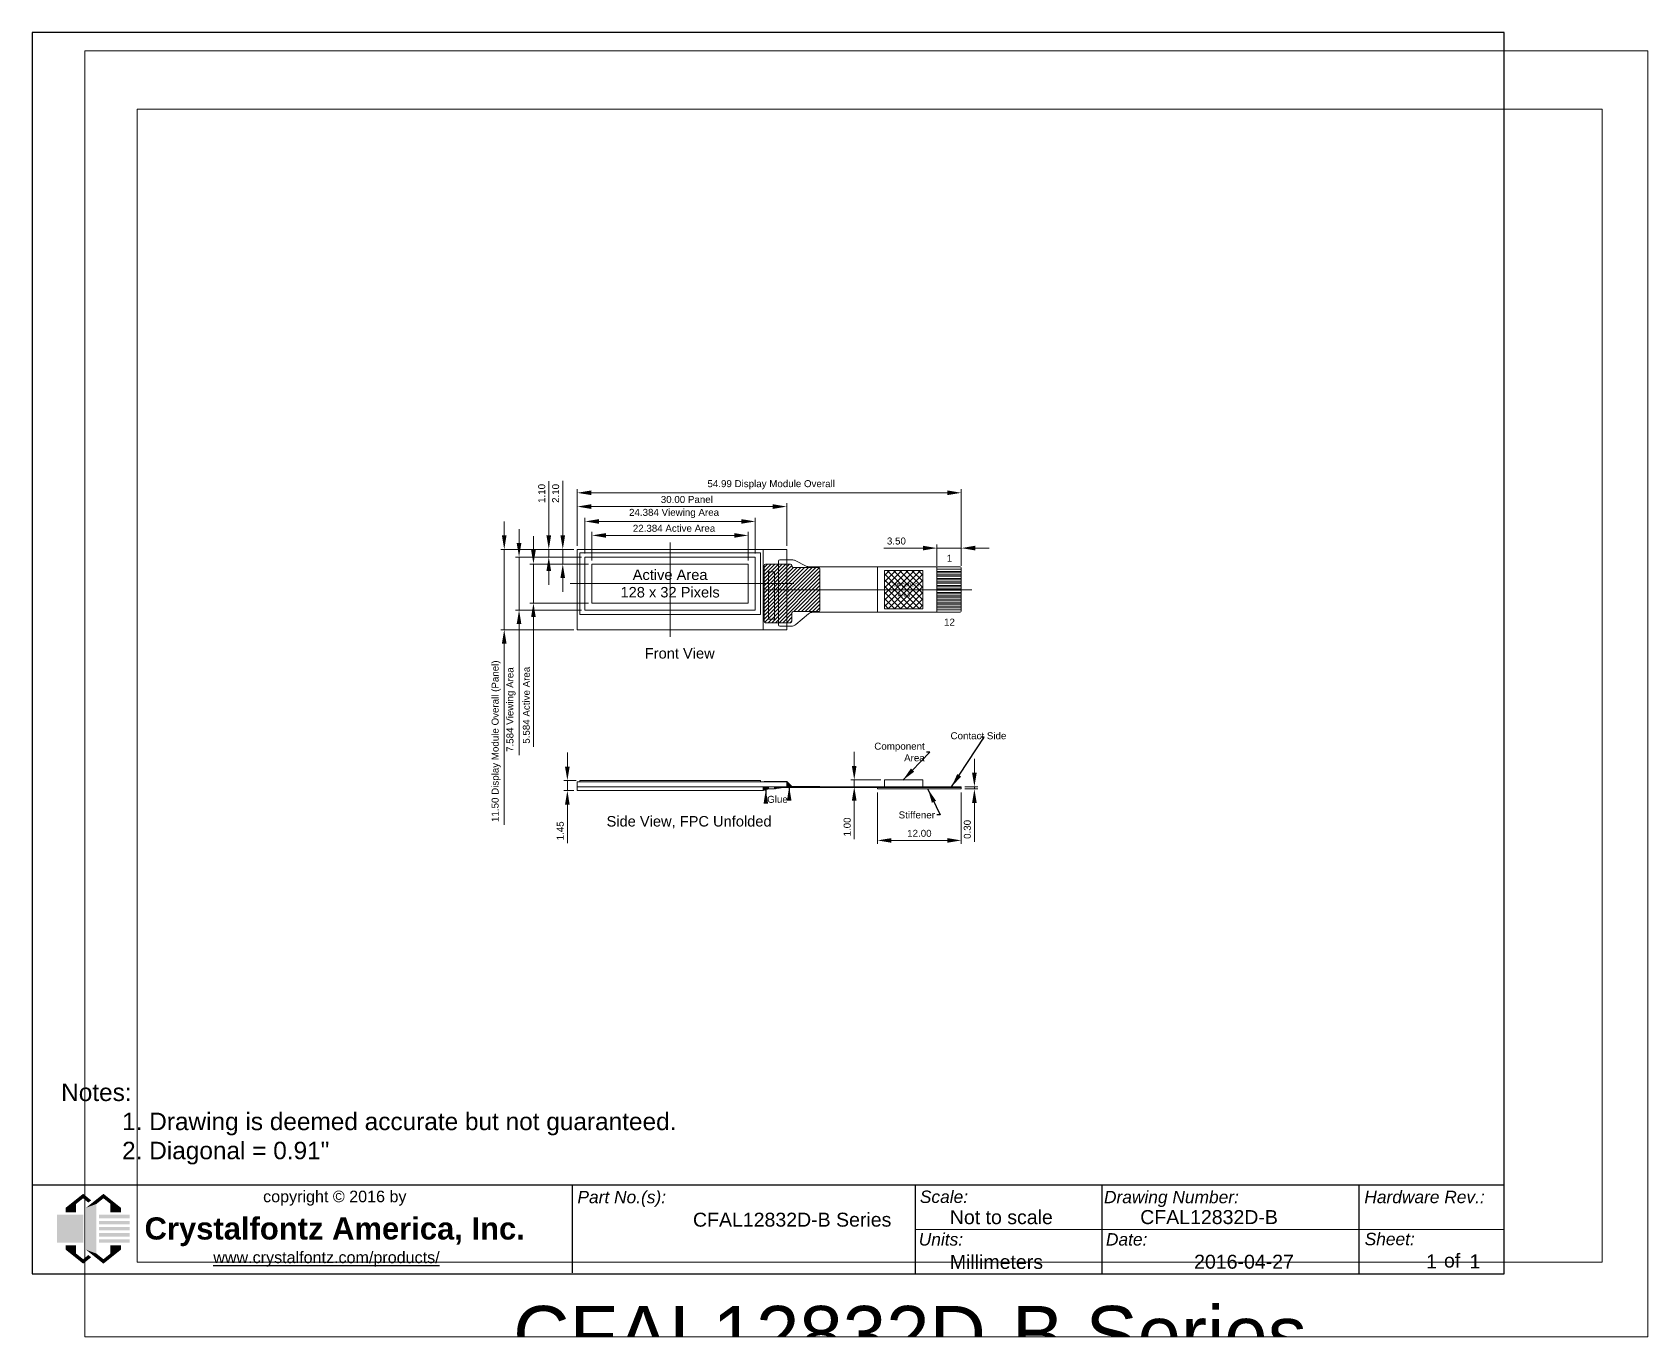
# Paper-space layout 'CFAL12832D-B Series' of a CAD drawing. Extents: x 97 to 328, y 52 to 238.
# The model-space entities are those that its viewports show. They can reach past a viewport. Long polylines and large blocks are cut down to what shows.
import ezdxf
from ezdxf.lldxf.tags import DXFTag

# ---------------------------------------------------------------- set-up
doc = ezdxf.new("R2010")
doc.units = 0
doc.layers.get('0').update_dxf_attribs({"lineweight": 13})
doc.layers.get('DEFPOINTS').update_dxf_attribs({"color": 252, "lineweight": 13})
for name, color, linetype, lineweight in [('Active Area', 6, 'Continuous', 13), ('Blue Dimensions', 5, 'Continuous', 13), ('FPC', 30, 'Continuous', 13), ('Red Center Line', 1, 'DASHED', 13), ('Text', 7, 'Continuous', 13)]:
    doc.layers.add(name, color=color, linetype=linetype, lineweight=lineweight)
doc.layers.add('Blue Border', color=5, linetype='Continuous')
doc.layers.add('Blue Border Labels', color=7, linetype='Continuous')
doc.layers.add('VIEWPORT', color=8, linetype='Continuous', lineweight=13, plot=False)
doc.styles.get("Standard").update_dxf_attribs({"font": 'arial.ttf'})
doc.styles.add('STYLE1', font='arial.ttf')
tags = doc.linetypes.add('DASHED', pattern=[0.75, 0.5, -0.25]).pattern_tags.tags
tags[6:7] = [DXFTag(74, 4), DXFTag(75, 0), DXFTag(340, '0'), DXFTag(46, 1.0), DXFTag(50, 0.0), DXFTag(44, 0.0), DXFTag(45, 0.0)]
tags[4:5] = [DXFTag(74, 4), DXFTag(75, 0), DXFTag(340, '0'), DXFTag(46, 1.0), DXFTag(50, 0.0), DXFTag(44, 0.0), DXFTag(45, 0.0)]
doc.dimstyles.new('Cfontz_mm', dxfattribs={"dimtxt": 2, "dimasz": 2, "dimexe": 0.5, "dimexo": 0.5, "dimgap": 0.5, "dimtad": 1, "dimzin": 4, "dimdsep": 46, "dimtxsty": 'STYLE1', "dimcen": 1.25, "dimclrd": 256, "dimclre": 256, "dimclrt": 256, "dimadec": 0, "dimazin": 0, "dimtp": 0.5, "dimtm": 0.5, "dimtfac": 1, "dimtmove": 0, "dimatfit": 1, "dimfxl": 1, "dimtolj": 1, "dimtzin": 0, "dimlwd": -1, "dimlwe": -1, "dimarcsym": 0})
doc.dimstyles.get("Standard").update_dxf_attribs({"dimtxt": 2.5, "dimasz": 2, "dimexe": 0.5, "dimexo": 1, "dimgap": 1, "dimtad": 1, "dimdsep": 46, "dimtxsty": 'STYLE1', "dimcen": 2.5, "dimadec": 0, "dimazin": 0, "dimtfac": 1, "dimtmove": 0, "dimatfit": 3, "dimfxl": 1, "dimtolj": 1, "dimtzin": 0, "dimarcsym": 0})
pattern_1 = [(45, (440.08405, 354.3371), (-0.08838835, 0.08838835), []), (135, (440.08405, 354.3371), (-0.26516504, 0.08838835), [0.3125, -0.1875])]

psp = doc.layouts.new('CFAL12832D-B Series')

# ---------------------------------------------------------------- texts
at = {"layer": 'Text', "insert": (100.21, 87.84), "char_height": 2.5, "width": 107.32, "attachment_point": 1}
psp.add_mtext(' Notes:  \\P          1. Drawing is deemed accurate but not guaranteed.\\P          2. Diagonal = 0.91"', dxfattribs=at)

msp = doc.modelspace()

# ---------------------------------------------------------------- texts
at = {"layer": 'DEFPOINTS', "insert": (510.6257, 316.794), "char_height": 8, "width": 172.975569, "attachment_point": 2}
msp.add_mtext('CFAL12832D-B Series', dxfattribs=at)
at = {"layer": 'Text'}
for s, insert, char_height, attachment_point in [('1', (516.2947, 423.8693), 1, 5), ('Active Area\\P128 x 32 Pixels', (476.2748, 420.2455), 1.5, 5), ('Component', (511.9805, 420.049), 0.6, 6), ('Area', (510.6358, 418.6523), 0.6, 6), ('12', (516.2947, 414.7245), 1, 5), ('Glue', (491.6591, 389.3371), 1, 5), ('Stiffener', (514.2166, 387.1023), 1, 6)]:
    msp.add_mtext(s, dxfattribs=dict(at, insert=insert, char_height=char_height, attachment_point=attachment_point))
for s, insert, char_height, width, attachment_point in [('\\pi7.7994;{\\C0;Front View}', (464.8502, 411.0055), 1.5, 25.425445, 1), ('Contact Side', (524.4411, 398.4445), 1, 7.862276, 6), ('Component\\PArea', (512.7451, 396.1133), 1, 5.119643, 6), ('{\\C0;Side View, FPC Unfolded}', (467.1702, 386.9517), 1.5, 27.345021, 1)]:
    msp.add_mtext(s, dxfattribs=dict(at, insert=insert, char_height=char_height, width=width, attachment_point=attachment_point))

# ---------------------------------------------------------------- blocks, each defined once
blk = doc.blocks.new('CFA_BORDER')
at = {"layer": 'Blue Border'}
for p, q in [((210.82, 12.7), (0, 12.7)), ((77.39, 0.16), (77.39, 12.7)), ((126.45, 12.66), (126.45, 0)), ((153.22, 0), (153.22, 12.7)), ((190.04, 0), (190.04, 12.7)), ((210.82, 6.35), (126.45, 6.33))]:
    blk.add_line(p, q, dxfattribs=at)
blk.add_lwpolyline([(0, 0), (210.82, 0), (210.82, 177.8), (0, 177.8)], close=True, dxfattribs=at)
at = {"layer": 'Red Center Line'}
for points in [[(4.78, 9.47), (7.28, 11.47), (6.28, 10.03), (7.28, 10.83)], [(6.28, 8.84), (4.78, 8.84), (6.28, 10.03), (4.78, 9.47)], [(7.28, 10.83), (8.03, 10.22), (7.28, 11.47), (8.43, 10.54)], [(7.69, 9.47), (10.19, 11.47), (9.19, 10.03), (10.19, 10.83)], [(7.69, 9.47), (7.69, 3.47), (9.19, 10.03), (9.19, 2.91)], [(10.19, 10.83), (10.19, 11.47), (11.69, 9.63), (12.69, 9.47)], [(11.19, 8.84), (11.19, 10.03), (11.69, 8.84), (11.69, 9.63)], [(11.69, 8.84), (11.69, 9.63), (12.69, 8.84), (12.69, 9.47)], [(3.53, 8.47), (7.31, 8.47), (3.53, 4.47), (7.31, 4.47)], [(9.56, 7.97), (9.56, 8.47), (13.94, 7.97), (13.94, 8.47)], [(9.56, 7.59), (9.56, 7.09), (13.94, 7.59), (13.94, 7.09)], [(9.56, 6.72), (9.56, 6.22), (13.94, 6.72), (13.94, 6.22)], [(9.56, 5.34), (9.56, 5.84), (13.94, 5.34), (13.94, 5.84)], [(9.56, 4.47), (9.56, 4.97), (13.94, 4.47), (13.94, 4.97)], [(4.78, 4.09), (6.28, 4.09), (4.78, 3.47), (6.28, 2.91)], [(4.78, 3.47), (7.28, 1.47), (6.28, 2.91), (7.28, 2.11)], [(7.28, 1.47), (7.28, 2.11), (8.43, 2.39), (8.03, 2.71)], [(7.69, 3.47), (10.19, 1.47), (9.19, 2.91), (10.19, 2.11)], [(10.19, 1.47), (10.19, 2.11), (12.69, 3.47), (11.69, 3.31)], [(11.19, 4.09), (11.69, 4.09), (11.19, 2.91), (11.69, 3.31)], [(11.69, 4.09), (11.69, 3.31), (12.69, 4.09), (12.69, 3.47)]]:
    blk.add_solid(points, dxfattribs=at)
at = {"layer": 'Blue Border Labels', "attachment_point": 1}
for s, insert, char_height, width in [('copyright © 2016 by', (33.06, 11.92), 1.65, 20.9522), ('{\\fArial|b0|i1|c0|p34;Part No.(s):}', (78.08, 11.9), 1.778, 12.9428), ('{\\fArial|b0|i1|c0|p34;Scale:}', (127.13, 11.94), 1.778, 5.7923), ('{\\fArial|b0|i1|c0|p34;Drawing Number:}', (153.5, 11.9), 1.778, 20.0474), ('{\\fArial|b0|i1|c0|p34;Hardware Rev.:}', (190.79, 11.91), 1.778, 17.4127), ('{\\fArial|b1|i0|c0|p34;Crystalfontz America, Inc.}', (16.08, 8.1), 3.175, 54.6748), ('{\\fArial|b0|i1|c0|p34;Units:}', (126.97, 5.84), 1.778, 5.7923), ('{\\fArial|b0|i1|c0|p34;Date:}', (153.78, 5.84), 1.778, 6.5003), ('{\\fArial|b0|i1|c0|p34;Sheet:}', (190.84, 5.89), 1.778, 6.8164), ('{\\Lwww.crystalfontz.com/products/}', (25.92, 3.2), 1.651, 34.0431), ('of', (202.2, 2.92), 2, 2.8831)]:
    blk.add_mtext(s, dxfattribs=dict(at, insert=insert, char_height=char_height, width=width))
blk = doc.blocks.new('Cfontz_Border')
at = {"layer": 'Blue Border'}
blk.add_blockref('CFA_BORDER', (0, 0), dxfattribs=at)
for tag, p in [('CFAH1234X-XXX-XX', (94.64, 6.77)), ('CFAH1234X_MASTER', (158.69, 7.14)), ('VA', (197.93, 7.14)), ('CFAH1234X-XXX-XX', (94.64, 3.79)), ('CFAH1234X-XXX-XX', (94.64, 0.74)), ('MILLIMETERS', (131.42, 0.72)), ('2008/01/01', (166.41, 0.75)), ('1', (199.64, 0.79)), ('1', (205.86, 0.79))]:
    blk.add_attdef(tag, p, '', height=2, dxfattribs=at)
at = {"layer": 'Blue Border Labels'}
for tag, p in [('CFAH1234X-XXX-XX', (94.64, 9.76)), ('NOT_TO_SCALE', (131.42, 7.12))]:
    blk.add_attdef(tag, p, '', height=2, dxfattribs=at)
blk = doc.blocks.new('*D4')
at = {"layer": 'Blue Dimensions', "transparency": 16777216}
for p, q in [((461.56, 394.04), (461.56, 396.04)), ((462.84, 392.04), (461.06, 392.04)), ((461.56, 392.04), (461.56, 390.59)), ((462.48, 390.59), (461.06, 390.59)), ((461.56, 388.59), (461.56, 383.08))]:
    blk.add_line(p, q, dxfattribs=at)
for points in [[(461.22, 394.04), (461.89, 394.04), (461.56, 392.04)], [(461.22, 388.59), (461.89, 388.59), (461.56, 390.59)]]:
    blk.add_solid(points, dxfattribs=at)
at = {"layer": 'DEFPOINTS', "color": 0, "transparency": 16777216}
for p in [(461.56, 392.04), (463.34, 392.04), (462.98, 390.59)]:
    blk.add_point(p, dxfattribs=at)
at = {"layer": 'Blue Dimensions', "transparency": 16777216, "insert": (460.55, 384.83), "char_height": 1, "attachment_point": 5, "rotation": 90, "style": 'STYLE1'}
blk.add_mtext('\\A1;1.45', dxfattribs=at)
blk = doc.blocks.new('*D5')
at = {"layer": 'Blue Dimensions', "transparency": 16777216}
for p, q in [((519.86, 393.14), (519.86, 395.14)), ((518.48, 391.14), (520.36, 391.14)), ((519.86, 391.14), (519.86, 390.84)), ((518.48, 390.84), (520.36, 390.84)), ((519.86, 388.84), (519.86, 383.24))]:
    blk.add_line(p, q, dxfattribs=at)
for points in [[(519.53, 393.14), (520.19, 393.14), (519.86, 391.14)], [(519.53, 388.84), (520.19, 388.84), (519.86, 390.84)]]:
    blk.add_solid(points, dxfattribs=at)
at = {"layer": 'DEFPOINTS', "color": 0, "transparency": 16777216}
for p in [(517.98, 391.14), (519.86, 391.14), (517.98, 390.84)]:
    blk.add_point(p, dxfattribs=at)
at = {"layer": 'Blue Dimensions', "transparency": 16777216, "insert": (518.85, 385.04), "char_height": 1, "attachment_point": 5, "rotation": 90, "style": 'STYLE1'}
blk.add_mtext('\\A1;0.30', dxfattribs=at)
blk = doc.blocks.new('*D6')
at = {"layer": 'Blue Dimensions', "transparency": 16777216}
for p, q in [((502.65, 394.14), (502.65, 396.14)), ((506.48, 392.14), (502.15, 392.14)), ((506.48, 391.14), (502.15, 391.14)), ((502.65, 392.14), (502.65, 391.14)), ((502.65, 389.14), (502.65, 383.64))]:
    blk.add_line(p, q, dxfattribs=at)
for points in [[(502.31, 394.14), (502.98, 394.14), (502.65, 392.14)], [(502.31, 389.14), (502.98, 389.14), (502.65, 391.14)]]:
    blk.add_solid(points, dxfattribs=at)
at = {"layer": 'DEFPOINTS', "color": 0, "transparency": 16777216}
for p in [(502.65, 392.14), (506.98, 392.14), (506.98, 391.14)]:
    blk.add_point(p, dxfattribs=at)
at = {"layer": 'Blue Dimensions', "transparency": 16777216, "insert": (501.64, 385.39), "char_height": 1, "attachment_point": 5, "rotation": 90, "style": 'STYLE1'}
blk.add_mtext('\\A1;1.00', dxfattribs=at)
blk = doc.blocks.new('*D7')
at = {"layer": 'Blue Dimensions', "transparency": 16777216}
for p, q in [((505.98, 390.34), (505.98, 382.96)), ((517.98, 390.34), (517.98, 382.96)), ((507.98, 383.46), (515.98, 383.46))]:
    blk.add_line(p, q, dxfattribs=at)
for points in [[(507.98, 383.79), (507.98, 383.13), (505.98, 383.46)], [(515.98, 383.79), (515.98, 383.13), (517.98, 383.46)]]:
    blk.add_solid(points, dxfattribs=at)
at = {"layer": 'DEFPOINTS', "color": 0, "transparency": 16777216}
for p in [(505.98, 390.84), (517.98, 390.84), (517.98, 383.46)]:
    blk.add_point(p, dxfattribs=at)
at = {"layer": 'Blue Dimensions', "transparency": 16777216, "insert": (511.98, 384.47), "char_height": 1, "attachment_point": 5, "style": 'STYLE1'}
blk.add_mtext('\\A1;12.00', dxfattribs=at)
blk = doc.blocks.new('*D8')
at = {"layer": 'Blue Dimensions', "transparency": 16777216}
for p, q in [((465.08, 423.54), (465.08, 427.64)), ((485.47, 427.14), (467.08, 427.14)), ((487.47, 423.54), (487.47, 427.64))]:
    blk.add_line(p, q, dxfattribs=at)
for points in [[(467.08, 427.47), (467.08, 426.81), (465.08, 427.14)], [(485.47, 427.47), (485.47, 426.81), (487.47, 427.14)]]:
    blk.add_solid(points, dxfattribs=at)
at = {"layer": 'DEFPOINTS', "color": 0, "transparency": 16777216}
for p in [(465.08, 427.14), (465.08, 423.04), (487.47, 423.04)]:
    blk.add_point(p, dxfattribs=at)
at = {"layer": 'Blue Dimensions', "transparency": 16777216, "insert": (476.84, 428.15), "char_height": 1, "attachment_point": 5, "style": 'STYLE1'}
blk.add_mtext('\\A1;22.384 Active Area', dxfattribs=at)
blk = doc.blocks.new('*D9')
at = {"layer": 'Blue Dimensions', "transparency": 16777216}
for p, q in [((464.08, 424.54), (464.08, 429.64)), ((486.47, 429.14), (466.08, 429.14)), ((488.47, 424.54), (488.47, 429.64))]:
    blk.add_line(p, q, dxfattribs=at)
for points in [[(466.08, 429.47), (466.08, 428.81), (464.08, 429.14)], [(486.47, 429.47), (486.47, 428.81), (488.47, 429.14)]]:
    blk.add_solid(points, dxfattribs=at)
at = {"layer": 'DEFPOINTS', "color": 0, "transparency": 16777216}
for p in [(464.08, 429.14), (464.08, 424.04), (488.47, 424.04)]:
    blk.add_point(p, dxfattribs=at)
at = {"layer": 'Blue Dimensions', "transparency": 16777216, "insert": (476.84, 430.29), "char_height": 1, "attachment_point": 5, "style": 'STYLE1'}
blk.add_mtext('\\A1;24.384 Viewing Area', dxfattribs=at)
blk = doc.blocks.new('*D10')
at = {"layer": 'Blue Dimensions', "transparency": 16777216}
for p, q in [((462.98, 425.64), (462.98, 431.77)), ((490.98, 431.27), (464.98, 431.27)), ((492.98, 425.64), (492.98, 431.77))]:
    blk.add_line(p, q, dxfattribs=at)
for points in [[(464.98, 431.6), (464.98, 430.93), (462.98, 431.27)], [(490.98, 431.6), (490.98, 430.93), (492.98, 431.27)]]:
    blk.add_solid(points, dxfattribs=at)
at = {"layer": 'DEFPOINTS', "color": 0, "transparency": 16777216}
for p in [(462.98, 431.27), (462.98, 425.14), (492.98, 425.14)]:
    blk.add_point(p, dxfattribs=at)
at = {"layer": 'Blue Dimensions', "transparency": 16777216, "insert": (478.67, 432.28), "char_height": 1, "attachment_point": 5, "style": 'STYLE1'}
blk.add_mtext('\\A1;30.00 Panel', dxfattribs=at)
blk = doc.blocks.new('*D11')
at = {"layer": 'Blue Dimensions', "transparency": 16777216}
for p, q in [((456.7, 425.04), (456.7, 427.04)), ((464.58, 423.04), (456.2, 423.04)), ((456.7, 423.04), (456.7, 417.45)), ((464.58, 417.45), (456.2, 417.45)), ((456.7, 415.45), (456.7, 396.87))]:
    blk.add_line(p, q, dxfattribs=at)
for points in [[(456.37, 425.04), (457.03, 425.04), (456.7, 423.04)], [(456.37, 415.45), (457.03, 415.45), (456.7, 417.45)]]:
    blk.add_solid(points, dxfattribs=at)
at = {"layer": 'DEFPOINTS', "color": 0, "transparency": 16777216}
for p in [(456.7, 423.04), (465.08, 423.04), (465.08, 417.45)]:
    blk.add_point(p, dxfattribs=at)
at = {"layer": 'Blue Dimensions', "transparency": 16777216, "insert": (455.69, 402.82), "char_height": 1, "attachment_point": 5, "rotation": 90, "style": 'STYLE1'}
blk.add_mtext('\\A1;5.584 Active Area', dxfattribs=at)
blk = doc.blocks.new('*D12')
at = {"layer": 'Blue Dimensions', "transparency": 16777216}
for p, q in [((454.64, 426.04), (454.64, 428.04)), ((463.58, 424.04), (454.14, 424.04)), ((454.64, 424.04), (454.64, 416.45)), ((463.58, 416.45), (454.14, 416.45)), ((454.64, 414.45), (454.64, 395.69))]:
    blk.add_line(p, q, dxfattribs=at)
for points in [[(454.3, 426.04), (454.97, 426.04), (454.64, 424.04)], [(454.3, 414.45), (454.97, 414.45), (454.64, 416.45)]]:
    blk.add_solid(points, dxfattribs=at)
at = {"layer": 'DEFPOINTS', "color": 0, "transparency": 16777216}
for p in [(464.08, 424.04), (454.64, 416.45), (464.08, 416.45)]:
    blk.add_point(p, dxfattribs=at)
at = {"layer": 'Blue Dimensions', "transparency": 16777216, "insert": (453.49, 402.19), "char_height": 1, "attachment_point": 5, "rotation": 90, "style": 'STYLE1'}
blk.add_mtext('\\A1;7.584 Viewing Area', dxfattribs=at)
blk = doc.blocks.new('*D13')
at = {"layer": 'Blue Dimensions', "transparency": 16777216}
for p, q in [((452.52, 427.14), (452.52, 429.14)), ((462.48, 425.14), (452.02, 425.14)), ((452.52, 425.14), (452.52, 413.64)), ((462.48, 413.64), (452.02, 413.64)), ((452.52, 411.64), (452.52, 385.7))]:
    blk.add_line(p, q, dxfattribs=at)
for points in [[(452.18, 427.14), (452.85, 427.14), (452.52, 425.14)], [(452.18, 411.64), (452.85, 411.64), (452.52, 413.64)]]:
    blk.add_solid(points, dxfattribs=at)
at = {"layer": 'DEFPOINTS', "color": 0, "transparency": 16777216}
for p in [(462.98, 425.14), (452.52, 413.64), (462.98, 413.64)]:
    blk.add_point(p, dxfattribs=at)
at = {"layer": 'Blue Dimensions', "transparency": 16777216, "insert": (451.36, 397.67), "char_height": 1, "attachment_point": 5, "rotation": 90, "style": 'STYLE1'}
blk.add_mtext('\\A1;11.50 Display Module Overall (Panel)', dxfattribs=at)
blk = doc.blocks.new('*D14')
at = {"layer": 'Blue Dimensions', "transparency": 16777216}
for p, q in [((460.9, 427.14), (460.9, 434.96)), ((462.48, 425.14), (460.4, 425.14)), ((460.9, 423.04), (460.9, 425.14)), ((464.58, 423.04), (460.4, 423.04)), ((460.9, 421.04), (460.9, 419.04))]:
    blk.add_line(p, q, dxfattribs=at)
for points in [[(460.57, 427.14), (461.23, 427.14), (460.9, 425.14)], [(460.57, 421.04), (461.23, 421.04), (460.9, 423.04)]]:
    blk.add_solid(points, dxfattribs=at)
at = {"layer": 'DEFPOINTS', "color": 0, "transparency": 16777216}
for p in [(460.9, 425.14), (462.98, 425.14), (465.08, 423.04)]:
    blk.add_point(p, dxfattribs=at)
at = {"layer": 'Blue Dimensions', "transparency": 16777216, "insert": (459.89, 433.15), "char_height": 1, "attachment_point": 5, "rotation": 90, "style": 'STYLE1'}
blk.add_mtext('\\A1;2.10', dxfattribs=at)
blk = doc.blocks.new('*D15')
at = {"layer": 'Blue Dimensions', "transparency": 16777216}
for p, q in [((458.9, 427.14), (458.9, 434.9)), ((462.48, 425.14), (458.4, 425.14)), ((463.58, 424.04), (458.4, 424.04)), ((458.9, 424.04), (458.9, 425.14)), ((458.9, 422.04), (458.9, 420.04))]:
    blk.add_line(p, q, dxfattribs=at)
for points in [[(458.56, 427.14), (459.23, 427.14), (458.9, 425.14)], [(458.56, 422.04), (459.23, 422.04), (458.9, 424.04)]]:
    blk.add_solid(points, dxfattribs=at)
at = {"layer": 'DEFPOINTS', "color": 0, "transparency": 16777216}
for p in [(458.9, 425.14), (462.98, 425.14), (464.08, 424.04)]:
    blk.add_point(p, dxfattribs=at)
at = {"layer": 'Blue Dimensions', "transparency": 16777216, "insert": (457.89, 433.15), "char_height": 1, "attachment_point": 5, "rotation": 90, "style": 'STYLE1'}
blk.add_mtext('\\A1;1.10', dxfattribs=at)
blk = doc.blocks.new('*D2')
at = {"layer": 'Blue Dimensions', "transparency": 16777216}
for p, q in [((462.98, 425.64), (462.98, 433.74)), ((515.98, 433.24), (464.98, 433.24)), ((517.98, 422.99), (517.98, 433.74))]:
    blk.add_line(p, q, dxfattribs=at)
for points in [[(464.98, 433.58), (464.98, 432.91), (462.98, 433.24)], [(515.98, 433.58), (515.98, 432.91), (517.98, 433.24)]]:
    blk.add_solid(points, dxfattribs=at)
at = {"layer": 'DEFPOINTS', "color": 0, "transparency": 16777216}
for p in [(462.98, 433.24), (462.98, 425.14), (517.98, 422.49)]:
    blk.add_point(p, dxfattribs=at)
at = {"layer": 'Blue Dimensions', "transparency": 16777216, "insert": (490.75, 434.4), "char_height": 1, "attachment_point": 5, "style": 'STYLE1'}
blk.add_mtext('\\A1;54.99 Display Module Overall', dxfattribs=at)
blk = doc.blocks.new('*D18')
at = {"layer": 'Blue Dimensions', "transparency": 16777216}
for p, q in [((514.48, 422.79), (514.48, 425.82)), ((517.98, 422.79), (517.98, 425.82)), ((512.48, 425.32), (506.89, 425.32)), ((517.98, 425.32), (514.48, 425.32)), ((519.98, 425.32), (521.98, 425.32))]:
    blk.add_line(p, q, dxfattribs=at)
for points in [[(512.48, 425.66), (512.48, 424.99), (514.48, 425.32)], [(519.98, 425.66), (519.98, 424.99), (517.98, 425.32)]]:
    blk.add_solid(points, dxfattribs=at)
at = {"layer": 'DEFPOINTS', "color": 0, "transparency": 16777216}
for p in [(514.48, 425.32), (514.48, 422.29), (517.98, 422.29)]:
    blk.add_point(p, dxfattribs=at)
at = {"layer": 'Blue Dimensions', "transparency": 16777216, "insert": (508.69, 426.33), "char_height": 1, "attachment_point": 5, "style": 'STYLE1'}
blk.add_mtext('\\A1;3.50', dxfattribs=at)

# ---------------------------------------------------------------- dimensions: what is measured, and where the dimension line sits
at = {"layer": 'Blue Dimensions'}
for base, p1, p2, text, override, picture, middle in [((462.9828, 433.2441), (517.9828, 422.4875), (462.9828, 425.1375), '54.99 Display Module Overall', {"dimtxt": 1}, '*D2', (490.7531, 433.2441)), ((462.9828, 431.2667), (492.9828, 425.1375), (462.9828, 425.1375), '<> Panel', {"dimtxt": 1}, '*D10', (478.6674, 431.2667)), ((464.0828, 429.139), (488.4668, 424.0375), (464.0828, 424.0375), '<> Viewing Area', {"dimtxt": 1, "dimdec": 3}, '*D9', (476.8363, 429.139)), ((465.0828, 427.139), (487.4668, 423.0375), (465.0828, 423.0375), '<> Active Area', {"dimtxt": 1, "dimdec": 3}, '*D8', (476.8363, 427.139))]:
    dim = msp.add_linear_dim(base=base, p1=p1, p2=p2, text=text, dimstyle='Cfontz_mm', override=override, dxfattribs=at)
    dim.commit()
    dim.dimension.update_dxf_attribs({"geometry": picture, "text_midpoint": middle, "dimtype": 160})
for base, p1, p2, angle, override, picture, middle in [((458.8961, 425.1375), (464.0828, 424.0375), (462.9828, 425.1375), 90, {"dimtxt": 1}, '*D15', (458.8961, 433.1518)), ((460.8996, 425.1375), (465.0828, 423.0375), (462.9828, 425.1375), 90, {"dimtxt": 1}, '*D14', (460.8996, 433.1518)), ((461.5561, 392.0371), (462.9841, 390.5871), (463.3373, 392.0371), 270, {"dimtxt": 1}, '*D4', (461.5561, 384.8316)), ((502.6481, 392.1371), (506.9841, 391.1371), (506.9841, 392.1371), 90, {"dimtxt": 1}, '*D6', (502.6481, 385.3871)), ((519.8604, 391.1371), (517.9841, 390.8371), (517.9841, 391.1371), 90, {"dimtxt": 1, "dimzin": 0}, '*D5', (519.8604, 385.04))]:
    dim = msp.add_linear_dim(base=base, p1=p1, p2=p2, angle=angle, dimstyle='Cfontz_mm', override=override, dxfattribs=at)
    dim.commit()
    dim.dimension.update_dxf_attribs({"geometry": picture, "text_midpoint": middle, "dimtype": 160})
dim = msp.add_linear_dim(base=(452.516, 413.6375), p1=(462.9828, 425.1375), p2=(462.9823, 413.6375), angle=90, text='<> Display Module Overall (Panel)', dimstyle='Cfontz_mm', override={"dimtxt": 1, "dimtad": 3}, dxfattribs=at)
dim.commit()
dim.dimension.update_dxf_attribs({"geometry": '*D13', "text_midpoint": (451.3601, 397.6692)})
for base, p1, p2, text, picture, middle in [((454.638, 416.4535), (464.0828, 424.0375), (464.0828, 416.4535), '<> Viewing Area', '*D12', (454.638, 402.1881)), ((456.6993, 423.0375), (465.0828, 417.4535), (465.0828, 423.0375), '<> Active Area', '*D11', (456.6993, 402.8205))]:
    dim = msp.add_linear_dim(base=base, p1=p1, p2=p2, angle=90, text=text, dimstyle='Cfontz_mm', override={"dimtxt": 1, "dimdec": 3}, dxfattribs=at)
    dim.commit()
    dim.dimension.update_dxf_attribs({"geometry": picture, "text_midpoint": middle, "dimtype": 160})
dim = msp.add_linear_dim(base=(514.4828, 425.3238), p1=(517.9828, 422.2875), p2=(514.4828, 422.2875), dimstyle='Cfontz_mm', override={"dimtxt": 1}, dxfattribs=at)
dim.commit()
dim.dimension.update_dxf_attribs({"geometry": '*D18', "text_midpoint": (508.6861, 426.3348)})
dim = msp.add_linear_dim(base=(517.9841, 383.4611), p1=(505.9841, 390.8371), p2=(517.9841, 390.8371), dimstyle='Cfontz_mm', override={"dimtxt": 1}, dxfattribs=at)
dim.commit()
dim.dimension.update_dxf_attribs({"geometry": '*D7', "text_midpoint": (511.9841, 383.4611), "dimtype": 160})

# ---------------------------------------------------------------- hatches: boundary and pattern name
h = msp.add_hatch()
h.set_pattern_fill('ANSI31', color=256, scale=3, style=0)
h.set_pattern_definition([(45, (440.08283, 364.95347), (-0.265165, 0.265165), [])])
h.paths.add_polyline_path([(493.9328, 422.5375, -0.41421356), (493.7328, 422.7375), (493.7328, 422.8375, 0.41421356), (493.5328, 423.0375), (489.9328, 423.0375, 0.41421356), (489.7328, 422.8375), (489.7328, 414.8375, 0.41421356), (489.9328, 414.6375), (493.5328, 414.6375, 0.41421356), (493.7328, 414.8375), (493.7328, 416.0375, -0.41421356), (493.9328, 416.2375), (497.5328, 416.2375, 0.41421356), (497.7328, 416.4375), (497.7328, 422.3375, 0.41421356), (497.5328, 422.5375)])
h = msp.add_hatch()
h.set_pattern_fill('ANSI37', color=256, scale=5, style=0)
h.set_pattern_definition([(45, (442.5828, 364.9535), (-0.4419417, 0.4419417), []), (135, (442.5828, 364.9535), (-0.4419417, -0.4419417), [])])
h.paths.add_polyline_path([(506.9828, 422.1375), (506.9828, 419.3627), (512.4828, 419.3542), (512.4828, 422.1375)])
h.paths.add_polyline_path([(506.9828, 419.3627), (506.9828, 416.6375), (512.4828, 416.6375), (512.4828, 419.3542)])
h.paths.add_polyline_path([(507.4146, 420.5938), (512.1305, 420.5938), (512.1305, 419.5043), (507.4146, 419.5043)], flags=24)
h.paths.add_polyline_path([(508.7732, 419.1084), (510.7858, 419.1084), (510.7858, 418.1963), (508.7732, 418.1963)], flags=24)
h = msp.add_hatch()
h.set_pattern_fill('ANSI38', color=256, style=0)
h.set_pattern_definition(pattern_1)
h.paths.add_polyline_path([(490.3841, 390.8371), (490.3841, 391.1371), (489.5841, 391.1371), (489.5841, 390.5871)])
h = msp.add_hatch()
h.set_pattern_fill('ANSI38', color=256, style=0)
h.set_pattern_definition(pattern_1)
h.paths.add_polyline_path([(491.2191, 391.1371), (491.2191, 390.8371), (492.3957, 391.0371), (491.7841, 391.0371), (491.7841, 391.1371)])
h = msp.add_hatch()
h.set_pattern_fill('ANSI38', color=256, angle=-90, style=0)
h.set_pattern_definition([(225, (537.44405, 446.8371), (-0.08838835, 0.08838835), []), (135, (537.44405, 446.8371), (-0.08838835, 0.26516504), [0.3125, -0.1875])])
h.paths.add_polyline_path([(492.9841, 391.8371), (492.9841, 391.1371), (493.6841, 391.1371)])

# ---------------------------------------------------------------- linework, layer by layer
for p, q in [((492.9828, 425.1375), (462.9828, 425.1375)), ((462.9828, 425.1375), (462.9828, 413.6375)), ((492.9828, 413.6375), (492.9828, 425.1375)), ((462.9828, 413.6375), (492.9828, 413.6375))]:
    msp.add_line(p, q)
at = {"linetype": 'DASHED'}
msp.add_lwpolyline([(462.9828, 413.6375), (489.5828, 413.6375), (489.5828, 425.1375), (462.9828, 425.1375)], close=True, dxfattribs=at)
for points in [[(463.3328, 424.6375), (489.2328, 424.6375), (489.2328, 415.8375), (463.3328, 415.8375)], [(464.0828, 416.4535), (488.4668, 416.4535), (488.4668, 424.0375), (464.0828, 424.0375)], [(491.2178, 415.1625), (491.2178, 421.9025), (490.3828, 421.9025), (490.3828, 415.1625)], [(514.4828, 421.9875), (517.9828, 421.9875), (517.9828, 422.2875), (514.4828, 422.2875)], [(514.4828, 421.4875), (517.9828, 421.4875), (517.9828, 421.7875), (514.4828, 421.7875)], [(514.4828, 420.9875), (517.9828, 420.9875), (517.9828, 421.2875), (514.4828, 421.2875)], [(514.4828, 420.4875), (517.9828, 420.4875), (517.9828, 420.7875), (514.4828, 420.7875)], [(514.4828, 419.9875), (517.9828, 419.9875), (517.9828, 420.2875), (514.4828, 420.2875)], [(514.4828, 419.4875), (517.9828, 419.4875), (517.9828, 419.7875), (514.4828, 419.7875)], [(514.4828, 419.2875), (517.9828, 419.2875), (517.9828, 418.9875), (514.4828, 418.9875)], [(514.4828, 418.7875), (517.9828, 418.7875), (517.9828, 418.4875), (514.4828, 418.4875)], [(514.4828, 418.2875), (517.9828, 418.2875), (517.9828, 417.9875), (514.4828, 417.9875)], [(514.4828, 417.7875), (517.9828, 417.7875), (517.9828, 417.4875), (514.4828, 417.4875)], [(514.4828, 417.2875), (517.9828, 417.2875), (517.9828, 416.9875), (514.4828, 416.9875)], [(514.4828, 416.7875), (517.9828, 416.7875), (517.9828, 416.4875), (514.4828, 416.4875)], [(462.9841, 391.8371), (492.9841, 391.8371), (492.9841, 391.1371), (462.9841, 391.1371)], [(462.9841, 391.1371), (462.9841, 390.5871), (489.5841, 390.5871), (489.5841, 391.1371)], [(489.2381, 392.0371), (489.2381, 391.8371), (463.3341, 391.8371), (463.3341, 392.0371)], [(489.5841, 390.5871), (489.5841, 391.1371), (490.3841, 391.1371), (490.3841, 390.8371)], [(492.3957, 391.0371), (491.7841, 391.0371), (491.7841, 391.1371), (491.2191, 391.1371), (491.2191, 390.8371)], [(492.9841, 391.8371), (492.9841, 391.1371), (493.6841, 391.1371)]]:
    msp.add_lwpolyline(points, close=True)
at = {"ltscale": 0.5}
msp.add_lwpolyline([(493.7328, 422.8375, 0.41421356), (493.5328, 423.0375), (489.9328, 423.0375, 0.41421356), (489.7328, 422.8375), (489.7328, 414.8375, 0.41421356), (489.9328, 414.6375), (493.5328, 414.6375, 0.41421356), (493.7328, 414.8375), (493.7328, 416.0375, -0.41421356), (493.9328, 416.2375), (497.5328, 416.2375, 0.41421356), (497.7328, 416.4375), (497.7328, 422.3375, 0.41421356), (497.5328, 422.5375), (493.9328, 422.5375, -0.41421356), (493.7328, 422.7375)], format="xyb", close=True, dxfattribs=at)
for points in [[(497.7341, 391.1371), (493.6841, 391.1371), (492.9841, 391.8371), (489.7341, 391.8371), (489.7341, 391.9001), (493.0101, 391.9001), (493.7101, 391.2001), (497.7341, 391.2001)], [(490.3841, 391.1371), (490.3841, 390.8371), (491.2191, 390.8371), (491.2191, 391.1371)]]:
    msp.add_lwpolyline(points, close=True, dxfattribs=at)
at = {"layer": 'Active Area'}
msp.add_lwpolyline([(465.0828, 417.4535), (487.4668, 417.4535), (487.4668, 423.0375), (465.0828, 423.0375)], close=True, dxfattribs=at)
at = {"layer": 'DEFPOINTS', "color": 6}
msp.add_lwpolyline([(399.9595, 488.1752), (609.7795, 488.1752), (609.7795, 323.0752), (399.9595, 323.0752)], close=True, dxfattribs=at)
at = {"layer": 'FPC'}
for p, q in [((493.7468, 423.6375), (492.9828, 423.6375)), ((494.194, 423.5319), (495.7717, 422.743)), ((496.2189, 422.6375), (517.8328, 422.6375)), ((505.9828, 416.1375), (505.9828, 422.6375)), ((506.9828, 422.1375), (512.4828, 422.1375)), ((506.9828, 416.6375), (506.9828, 422.1375)), ((512.4828, 416.6375), (512.4828, 422.1375)), ((514.4828, 416.1375), (514.4828, 422.6375)), ((517.9828, 416.2875), (517.9828, 422.4875)), ((506.9828, 416.6375), (512.4828, 416.6375)), ((494.261, 414.3692), (496.1047, 415.9057)), ((496.7449, 416.1375), (517.8328, 416.1375)), ((492.9828, 414.1375), (493.6208, 414.1375)), ((517.9841, 391.1371), (491.7841, 391.1371)), ((491.7841, 391.1371), (491.7841, 391.0371)), ((491.7841, 391.0371), (517.9841, 391.0371)), ((505.9841, 391.0371), (505.9841, 390.8371)), ((512.4841, 392.1371), (506.9841, 392.1371)), ((506.9841, 392.1371), (506.9841, 391.1371)), ((512.4841, 392.1371), (512.4841, 391.1371)), ((517.9841, 391.1371), (517.9841, 390.8371)), ((505.9841, 390.8371), (517.9841, 390.8371))]:
    msp.add_line(p, q, dxfattribs=at)
msp.add_lwpolyline([(492.9828, 423.6375), (491.9828, 423.6375, 0.41421356), (491.7828, 423.4375), (491.7828, 414.3375, 0.41421356), (491.9828, 414.1375), (492.9828, 414.1375)], format="xyb", dxfattribs=at)
for centre, radius, start, end in [((493.7468, 422.6375), 1, 63.434949, 90), ((496.2189, 423.6375), 1, 243.434949, 270), ((517.8328, 422.4875), 0.15, 0, 90), ((493.6208, 415.1375), 1, 270, 309.805571), ((496.7449, 415.1375), 1, 90, 129.805571), ((517.8328, 416.2875), 0.15, 270, 0)]:
    msp.add_arc(centre, radius, start, end, dxfattribs=at)
at = {"layer": 'Red Center Line', "ltscale": 2}
for p, q in [((476.2748, 426.1375), (476.2748, 412.6375)), ((493.9828, 420.2455), (461.9828, 420.2455)), ((519.4761, 419.3375), (489.9224, 419.3375))]:
    msp.add_line(p, q, dxfattribs=at)

msp.set_redraw_order([(e.dxf.handle, doc.entitydb.next_handle()) for e in msp.query("TEXT MTEXT ATTDEF DIMENSION ARC_DIMENSION")])  # texts and dimensions are drawn at this point

# ---------------------------------------------------------------- leaders
at = {"layer": 'Text'}
for points, override in [([(516.5799, 391.1183), (521.2801, 398.2692), (520.7801, 398.2692)], {"dimtxt": 0.5, "dimasz": 2, "dimexe": 0.5, "dimexo": 0.5, "dimgap": 0.1, "dimtih": 0, "dimdec": 3}), ([(509.6125, 392.0925), (513.4951, 396.1133), (512.9951, 396.1133)], {"dimtxt": 0.5, "dimasz": 2, "dimexe": 0.5, "dimexo": 0.5, "dimgap": 0.1, "dimtih": 0, "dimdec": 3}), ([(493.3341, 391.1371), (493.3341, 389.6371), (493.1573, 389.4603)], {"dimtxt": 0.5, "dimasz": 2, "dimexe": 0.5, "dimexo": 0.5, "dimgap": 0.1, "dimtih": 0, "dimdec": 2}), ([(489.9841, 390.7121), (489.9841, 389.7121), (490.1608, 389.5353)], {"dimtxt": 0.5, "dimasz": 2, "dimexe": 0.5, "dimexo": 0.5, "dimgap": 0.1, "dimtih": 0, "dimdec": 2}), ([(513.2111, 390.8048), (514.9666, 387.1023), (514.4666, 387.1023)], {"dimtxt": 0.5, "dimasz": 2, "dimexe": 0.5, "dimexo": 0.5, "dimgap": 0.1, "dimtih": 0, "dimdec": 3})]:
    msp.add_leader(points, dimstyle='Standard', override=override, dxfattribs=at)

# ---------------------------------------------------------------- block references
at = {"layer": 'Blue Border'}
ref = psp.add_blockref('Cfontz_Border', (97.05, 60.58), dxfattribs=at)
ref.add_attrib('CFAH1234X-XXX-XX', 'CFAL12832D-B Series', (191.68, 67.35), dxfattribs={"layer": 'Blue Border Labels', "height": 2})
ref.add_attrib('2008/01/01', '2016-04-27', (263.46, 61.33), dxfattribs={"layer": 'Blue Border Labels', "height": 2})
ref.add_attrib('NOT_TO_SCALE', 'Not to scale', (228.47, 67.71), dxfattribs={"layer": 'Blue Border Labels', "height": 2})
ref.add_attrib('MILLIMETERS', 'Millimeters', (228.47, 61.3), dxfattribs={"layer": 'Blue Border Labels', "height": 2})
ref.add_attrib('CFAH1234X_MASTER', 'CFAL12832D-B', (255.74, 67.72), dxfattribs={"layer": 'Blue Border Labels', "height": 2})
ref.add_attrib('1', '1', (296.69, 61.37), dxfattribs={"layer": 'Blue Border Labels', "height": 2})
ref.add_attrib('1', '1', (302.91, 61.37), dxfattribs={"layer": 'Blue Border Labels', "height": 2})

psp.set_redraw_order([(e.dxf.handle, doc.entitydb.next_handle()) for e in psp.query("TEXT MTEXT ATTDEF DIMENSION ARC_DIMENSION")])  # texts and dimensions are drawn at this point

# ---------------------------------------------------------------- viewports
at = {"layer": 'VIEWPORT', "view_target_point": (509.8832, 409.3274)}
psp.add_viewport(center=(216.51, 143.66), size=(223.83, 184.1403), view_center_point=(-5.5015, -4.8668), view_height=184.140256, dxfattribs=at)

doc.saveas('drawing.dxf')
